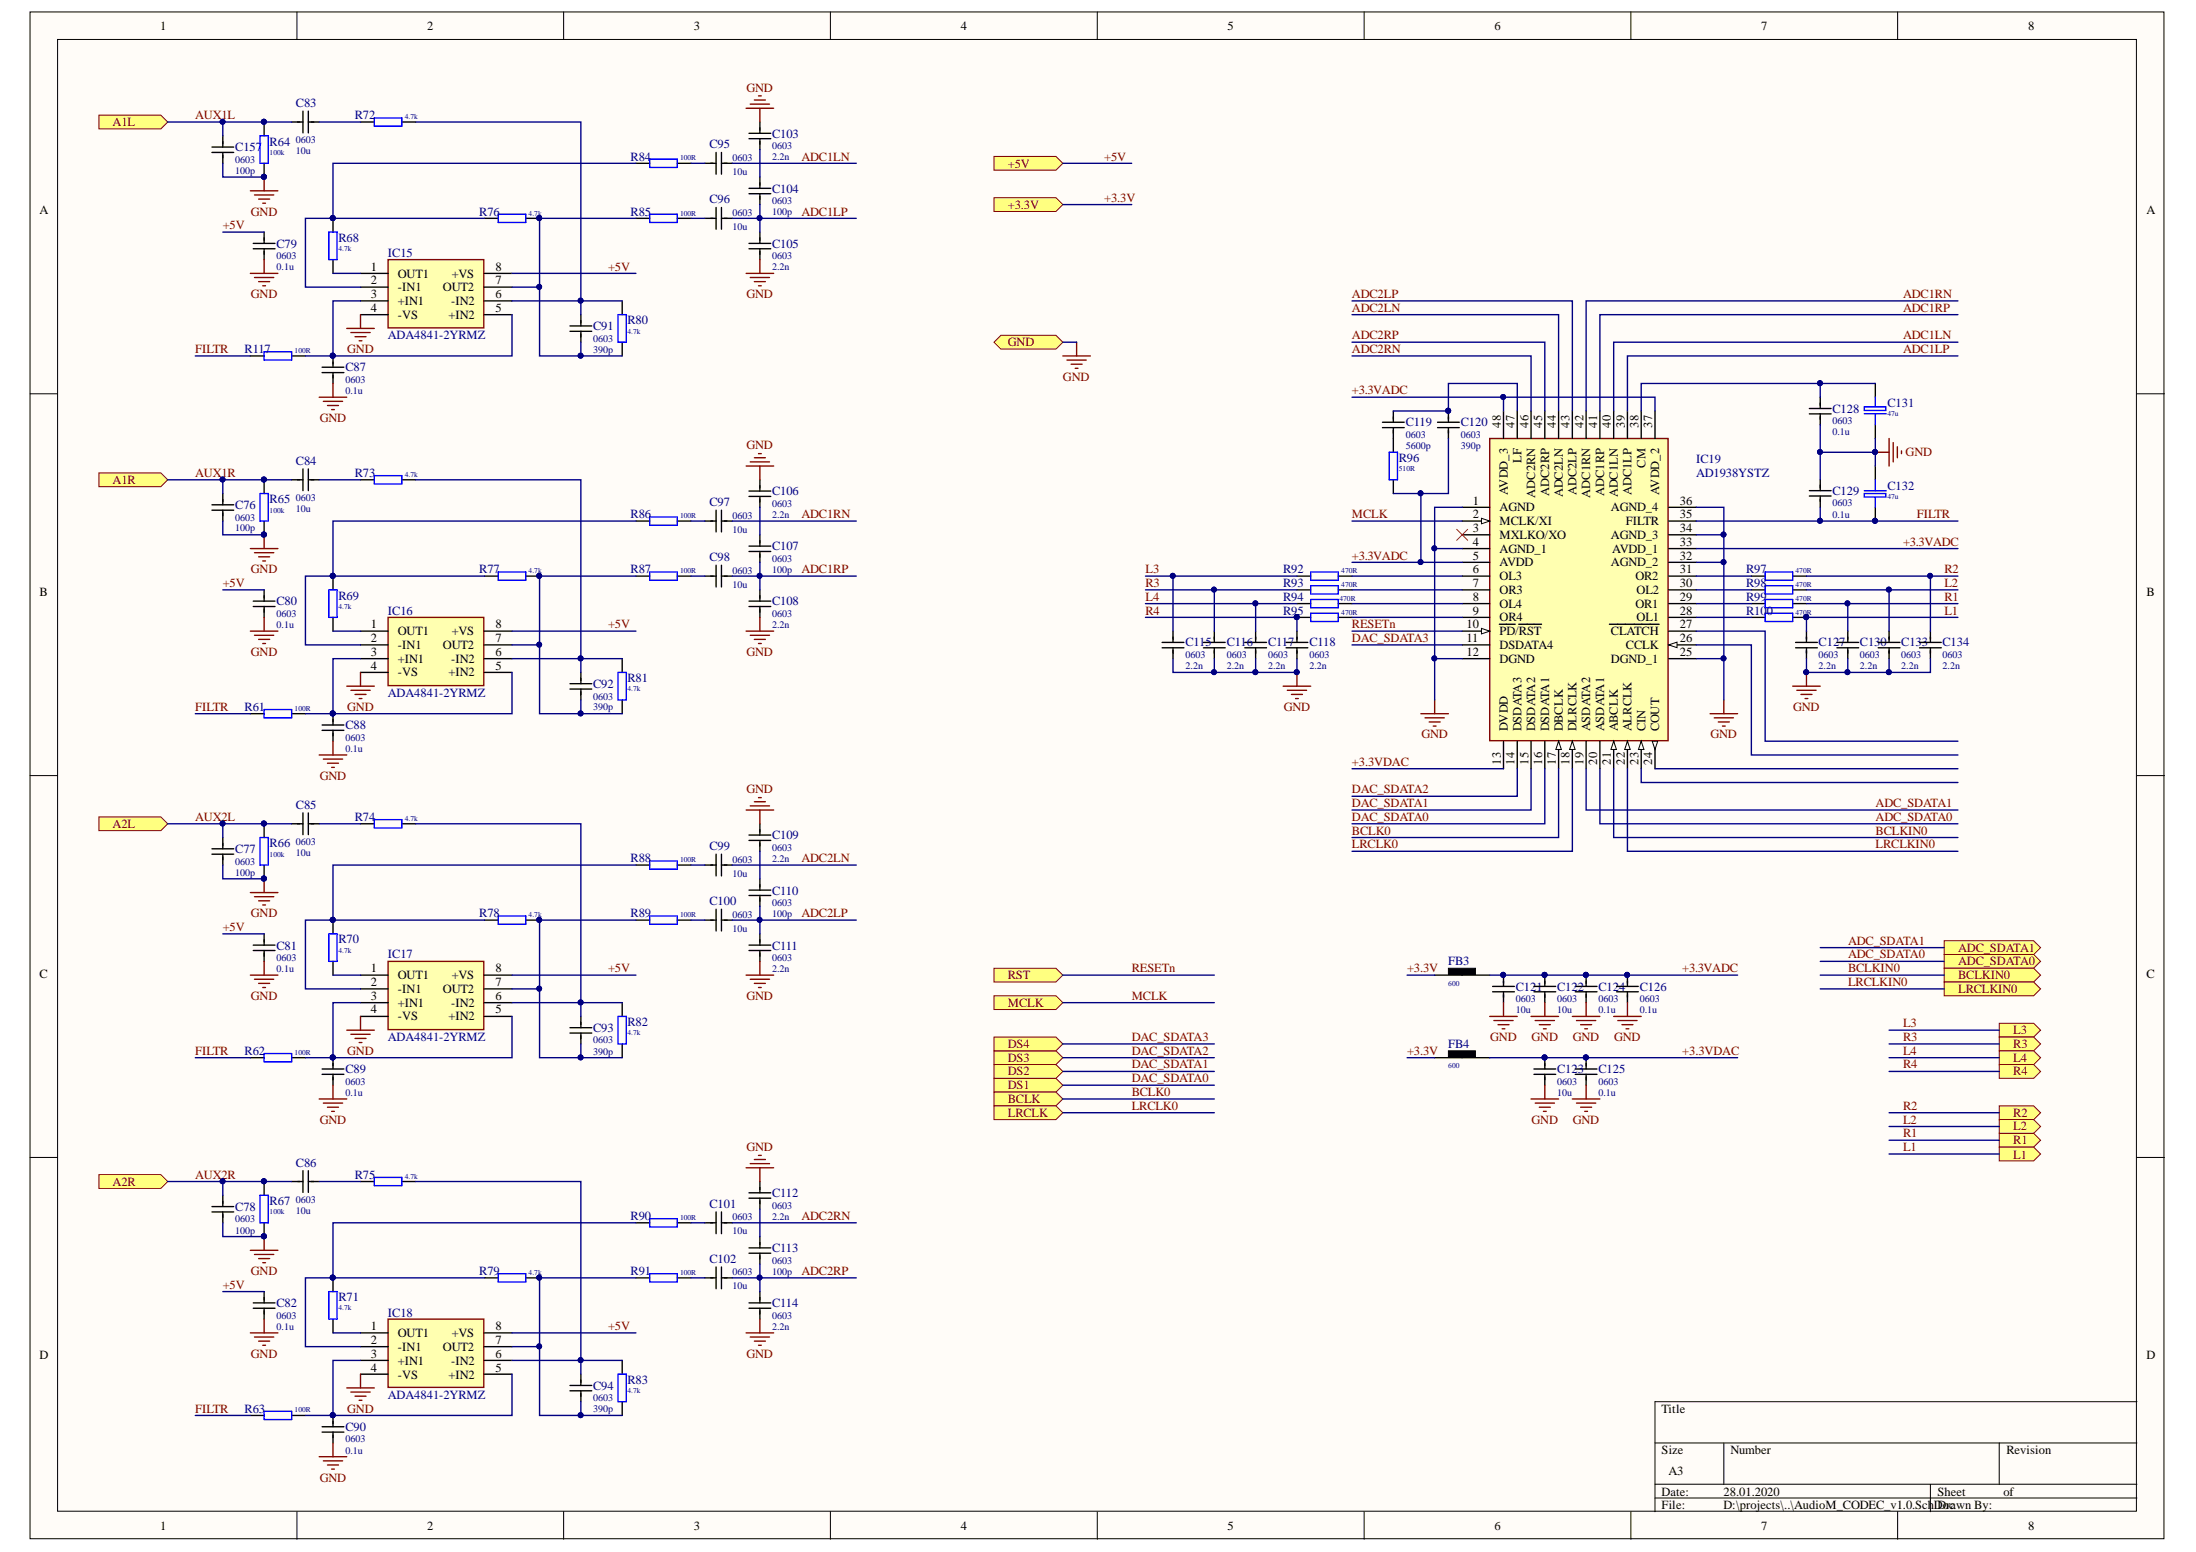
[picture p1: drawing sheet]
<svg xmlns="http://www.w3.org/2000/svg" width="297mm" height="210mm" viewBox="0 0 297 210" stroke-linecap="round" stroke-linejoin="round" font-family="sans-serif">
<defs><g id="words">
<g font-size="1.7">
<text x="21.7" y="4.1">1</text>
<text x="57.8" y="4.1">2</text>
<text x="93.8" y="4.1">3</text>
<text x="130" y="4.1">4</text>
<text x="166" y="4.1">5</text>
<text x="202.2" y="4.1">6</text>
<text x="238.2" y="4.1">7</text>
<text x="274.3" y="4.1">8</text>
<text x="5.3" y="28.9">A</text>
<text x="290.3" y="28.9">A</text>
<text x="50.2" y="36.6">1</text>
<text x="50.2" y="38.5">2</text>
<text x="50.2" y="40.3">3</text>
<text x="53.8" y="37.5">OUT1</text>
<text x="53.8" y="39.4">-IN1</text>
<text x="53.8" y="41.3">+IN1</text>
<text x="59.9" y="39.4">OUT2</text>
<text x="61" y="41.3">-IN2</text>
<text x="61.1" y="37.5">+VS</text>
<text x="67" y="36.6">8</text>
<text x="67" y="38.5">7</text>
<text x="67" y="40.3">6</text>
<text x="50.2" y="42.2">4</text>
<text x="53.8" y="43.1">-VS</text>
<text x="60.7" y="43.1">+IN2</text>
<text x="67" y="42.2">5</text>
<text x="203" y="57.8" transform="rotate(-90 203 57.8)">48</text>
<text x="204.9" y="57.8" transform="rotate(-90 204.9 57.8)">47</text>
<text x="206.7" y="57.8" transform="rotate(-90 206.7 57.8)">46</text>
<text x="208.6" y="57.8" transform="rotate(-90 208.6 57.8)">45</text>
<text x="210.5" y="57.8" transform="rotate(-90 210.5 57.8)">44</text>
<text x="212.3" y="57.8" transform="rotate(-90 212.3 57.8)">43</text>
<text x="214.2" y="57.8" transform="rotate(-90 214.2 57.8)">42</text>
<text x="216" y="57.8" transform="rotate(-90 216 57.8)">41</text>
<text x="217.9" y="57.8" transform="rotate(-90 217.9 57.8)">40</text>
<text x="219.8" y="57.8" transform="rotate(-90 219.8 57.8)">39</text>
<text x="221.6" y="57.8" transform="rotate(-90 221.6 57.8)">38</text>
<text x="223.5" y="57.8" transform="rotate(-90 223.5 57.8)">37</text>
<text x="205.8" y="62.6" transform="rotate(-90 205.8 62.6)">LF</text>
<text x="222.6" y="63.2" transform="rotate(-90 222.6 63.2)">CM</text>
<text x="199.2" y="68.2">1</text>
<text x="199.2" y="70.1">2</text>
<text x="199.2" y="72">3</text>
<text x="202.8" y="69.2">AGND</text>
<text x="202.8" y="71">MCLK/XI</text>
<text x="203.9" y="67" transform="rotate(-90 203.9 67)">AVDD_3</text>
<text x="207.7" y="67.3" transform="rotate(-90 207.7 67.3)">ADC2RN</text>
<text x="209.5" y="67.1" transform="rotate(-90 209.5 67.1)">ADC2RP</text>
<text x="211.4" y="67.2" transform="rotate(-90 211.4 67.2)">ADC2LN</text>
<text x="213.2" y="67" transform="rotate(-90 213.2 67)">ADC2LP</text>
<text x="215.1" y="67.3" transform="rotate(-90 215.1 67.3)">ADC1RN</text>
<text x="217" y="67.1" transform="rotate(-90 217 67.1)">ADC1RP</text>
<text x="217.9" y="69.2">AGND_4</text>
<text x="218.8" y="67.2" transform="rotate(-90 218.8 67.2)">ADC1LN</text>
<text x="219.9" y="71">FILTR</text>
<text x="220.7" y="67" transform="rotate(-90 220.7 67)">ADC1LP</text>
<text x="224.4" y="67" transform="rotate(-90 224.4 67)">AVDD_2</text>
<text x="227.2" y="68.2">36</text>
<text x="227.2" y="70.1">35</text>
<text x="227.2" y="72">34</text>
<text x="199.2" y="73.8">4</text>
<text x="199.2" y="75.7">5</text>
<text x="199.2" y="77.5">6</text>
<text x="202.8" y="72.9">MXLKO/XO</text>
<text x="202.8" y="74.7">AGND_1</text>
<text x="202.8" y="76.6">AVDD</text>
<text x="217.9" y="72.9">AGND_3</text>
<text x="217.9" y="76.6">AGND_2</text>
<text x="218.1" y="74.7">AVDD_1</text>
<text x="227.2" y="73.8">33</text>
<text x="227.2" y="75.7">32</text>
<text x="227.2" y="77.5">31</text>
<text x="5.3" y="80.6">B</text>
<text x="199.2" y="79.4">7</text>
<text x="199.2" y="81.3">8</text>
<text x="199.2" y="83.1">9</text>
<text x="202.8" y="78.5">OL3</text>
<text x="202.8" y="80.3">OR3</text>
<text x="202.8" y="82.2">OL4</text>
<text x="221.2" y="78.5">OR2</text>
<text x="221.2" y="82.2">OR1</text>
<text x="221.4" y="80.3">OL2</text>
<text x="227.2" y="79.4">30</text>
<text x="227.2" y="81.3">29</text>
<text x="227.2" y="83.1">28</text>
<text x="290.3" y="80.6">B</text>
<text x="50.2" y="85">1</text>
<text x="50.2" y="86.8">2</text>
<text x="50.2" y="88.7">3</text>
<text x="53.8" y="85.9">OUT1</text>
<text x="53.8" y="87.8">-IN1</text>
<text x="53.8" y="89.6">+IN1</text>
<text x="59.9" y="87.8">OUT2</text>
<text x="61" y="89.6">-IN2</text>
<text x="61.1" y="85.9">+VS</text>
<text x="67" y="85">8</text>
<text x="67" y="86.8">7</text>
<text x="67" y="88.7">6</text>
<text x="198.4" y="85">10</text>
<text x="198.4" y="86.8">11</text>
<text x="198.4" y="88.7">12</text>
<text x="202.8" y="84">OR4</text>
<text x="202.8" y="85.9">PD/RST</text>
<text x="202.8" y="87.8">DSDATA4</text>
<text x="202.8" y="89.6">DGND</text>
<text x="217.9" y="85.9">CLATCH</text>
<text x="217.9" y="89.6">DGND_1</text>
<text x="219.9" y="87.8">CCLK</text>
<text x="221.4" y="84">OL1</text>
<text x="227.2" y="85">27</text>
<text x="227.2" y="86.8">26</text>
<text x="227.2" y="88.7">25</text>
<text x="50.2" y="90.6">4</text>
<text x="53.8" y="91.5">-VS</text>
<text x="60.7" y="91.5">+IN2</text>
<text x="67" y="90.6">5</text>
<text x="203.9" y="98.9" transform="rotate(-90 203.9 98.9)">DVDD</text>
<text x="205.8" y="98.9" transform="rotate(-90 205.8 98.9)">DSDATA3</text>
<text x="207.7" y="98.9" transform="rotate(-90 207.7 98.9)">DSDATA2</text>
<text x="209.5" y="98.9" transform="rotate(-90 209.5 98.9)">DSDATA1</text>
<text x="211.4" y="98.9" transform="rotate(-90 211.4 98.9)">DBCLK</text>
<text x="213.2" y="98.9" transform="rotate(-90 213.2 98.9)">DLRCLK</text>
<text x="215.1" y="98.9" transform="rotate(-90 215.1 98.9)">ASDATA2</text>
<text x="217" y="98.9" transform="rotate(-90 217 98.9)">ASDATA1</text>
<text x="218.8" y="98.9" transform="rotate(-90 218.8 98.9)">ABCLK</text>
<text x="220.7" y="98.9" transform="rotate(-90 220.7 98.9)">ALRCLK</text>
<text x="222.6" y="98.9" transform="rotate(-90 222.6 98.9)">CIN</text>
<text x="224.4" y="98.9" transform="rotate(-90 224.4 98.9)">COUT</text>
<text x="203" y="103.4" transform="rotate(-90 203 103.4)">13</text>
<text x="204.9" y="103.4" transform="rotate(-90 204.9 103.4)">14</text>
<text x="206.7" y="103.4" transform="rotate(-90 206.7 103.4)">15</text>
<text x="208.6" y="103.4" transform="rotate(-90 208.6 103.4)">16</text>
<text x="210.5" y="103.4" transform="rotate(-90 210.5 103.4)">17</text>
<text x="212.3" y="103.4" transform="rotate(-90 212.3 103.4)">18</text>
<text x="214.2" y="103.4" transform="rotate(-90 214.2 103.4)">19</text>
<text x="216" y="103.4" transform="rotate(-90 216 103.4)">20</text>
<text x="217.9" y="103.4" transform="rotate(-90 217.9 103.4)">21</text>
<text x="219.8" y="103.4" transform="rotate(-90 219.8 103.4)">22</text>
<text x="221.6" y="103.4" transform="rotate(-90 221.6 103.4)">23</text>
<text x="223.5" y="103.4" transform="rotate(-90 223.5 103.4)">24</text>
<text x="50.2" y="131.5">1</text>
<text x="67" y="131.5">8</text>
<text x="5.3" y="132.2">C</text>
<text x="50.2" y="133.3">2</text>
<text x="50.2" y="135.2">3</text>
<text x="50.2" y="137.1">4</text>
<text x="53.8" y="132.4">OUT1</text>
<text x="53.8" y="134.3">-IN1</text>
<text x="53.8" y="136.1">+IN1</text>
<text x="53.8" y="138">-VS</text>
<text x="59.9" y="134.3">OUT2</text>
<text x="60.7" y="138">+IN2</text>
<text x="61" y="136.1">-IN2</text>
<text x="61.1" y="132.4">+VS</text>
<text x="67" y="133.3">7</text>
<text x="67" y="135.2">6</text>
<text x="67" y="137.1">5</text>
<text x="290.3" y="132.2">C</text>
<text x="50.2" y="179.9">1</text>
<text x="67" y="179.9">8</text>
<text x="5.3" y="183.8">D</text>
<text x="50.2" y="181.8">2</text>
<text x="50.2" y="183.7">3</text>
<text x="50.2" y="185.5">4</text>
<text x="53.8" y="180.9">OUT1</text>
<text x="53.8" y="182.7">-IN1</text>
<text x="53.8" y="184.6">+IN1</text>
<text x="59.9" y="182.7">OUT2</text>
<text x="61" y="184.6">-IN2</text>
<text x="61.1" y="180.9">+VS</text>
<text x="67" y="181.8">7</text>
<text x="67" y="183.7">6</text>
<text x="67" y="185.5">5</text>
<text x="290.3" y="183.8">D</text>
<text x="53.8" y="186.5">-VS</text>
<text x="60.7" y="186.5">+IN2</text>
<text x="224.8" y="191.1">Title</text>
<text x="224.8" y="196.7">Size</text>
<text x="234.1" y="196.7">Number</text>
<text x="271.4" y="196.7">Revision</text>
<text x="224.8" y="202.3">Date:</text>
<text x="225.7" y="199.5">A3</text>
<text x="233.1" y="202.3">28.01.2020</text>
<text x="262.1" y="202.3">Sheet</text>
<text x="271" y="202.3">of</text>
<text x="21.7" y="206.9">1</text>
<text x="57.8" y="206.9">2</text>
<text x="93.8" y="206.9">3</text>
<text x="130" y="206.9">4</text>
<text x="166" y="206.9">5</text>
<text x="202.2" y="206.9">6</text>
<text x="224.8" y="204.1">File:</text>
<text x="233.1" y="204.1">D:\projects\..\AudioM_CODEC_v1.0.SchDDoc</text>
<text x="238.2" y="206.9">7</text>
<text x="263.3" y="204.1">rawn By:</text>
<text x="274.3" y="206.9">8</text>
</g>
<g font-size="1.7" fill="#800000">
<text x="15.2" y="17.1">A1L</text>
<text x="26.4" y="16.1">AUX1L</text>
<text x="101" y="12.4">GND</text>
<text x="108.4" y="21.7">ADC1LN</text>
<text x="136.3" y="22.7">+5V</text>
<text x="149.4" y="21.7">+5V</text>
<text x="33.9" y="29.2">GND</text>
<text x="108.4" y="29.2">ADC1LP</text>
<text x="136.3" y="28.2">+3.3V</text>
<text x="149.4" y="27.3">+3.3V</text>
<text x="30.1" y="31">+5V</text>
<text x="33.9" y="40.3">GND</text>
<text x="82.3" y="36.6">+5V</text>
<text x="101" y="40.3">GND</text>
<text x="182.9" y="40.3">ADC2LP</text>
<text x="257.4" y="40.3">ADC1RN</text>
<text x="26.4" y="47.8">FILTR</text>
<text x="47" y="47.8">GND</text>
<text x="136.3" y="46.8">GND</text>
<text x="182.9" y="42.2">ADC2LN</text>
<text x="182.9" y="47.8">ADC2RN</text>
<text x="182.9" y="45.9">ADC2RP</text>
<text x="257.4" y="45.9">ADC1LN</text>
<text x="257.4" y="47.8">ADC1LP</text>
<text x="257.4" y="42.2">ADC1RP</text>
<text x="143.8" y="51.5">GND</text>
<text x="182.9" y="53.4">+3.3VADC</text>
<text x="43.2" y="57.1">GND</text>
<text x="15.2" y="65.4">A1R</text>
<text x="26.4" y="64.5">AUX1R</text>
<text x="101" y="60.8">GND</text>
<text x="257.8" y="61.7">GND</text>
<text x="108.4" y="70.1">ADC1RN</text>
<text x="182.9" y="70.1">MCLK</text>
<text x="259.3" y="70.1">FILTR</text>
<text x="33.9" y="77.5">GND</text>
<text x="108.4" y="77.5">ADC1RP</text>
<text x="154.9" y="77.5">L3</text>
<text x="182.9" y="75.7">+3.3VADC</text>
<text x="257.4" y="73.8">+3.3VADC</text>
<text x="263" y="77.5">R2</text>
<text x="30.1" y="79.4">+5V</text>
<text x="154.9" y="79.4">R3</text>
<text x="154.9" y="83.1">R4</text>
<text x="154.9" y="81.3">L4</text>
<text x="263" y="79.4">L2</text>
<text x="263" y="81.3">R1</text>
<text x="263" y="83.1">L1</text>
<text x="33.9" y="88.7">GND</text>
<text x="82.3" y="85">+5V</text>
<text x="101" y="88.7">GND</text>
<text x="182.9" y="85">RESETn</text>
<text x="182.9" y="86.8">DAC_SDATA3</text>
<text x="26.4" y="96.1">FILTR</text>
<text x="47" y="96.1">GND</text>
<text x="173.6" y="96.1">GND</text>
<text x="192.3" y="99.9">GND</text>
<text x="231.4" y="99.9">GND</text>
<text x="242.5" y="96.1">GND</text>
<text x="43.2" y="105.4">GND</text>
<text x="101" y="107.3">GND</text>
<text x="182.9" y="103.6">+3.3VDAC</text>
<text x="182.9" y="107.3">DAC_SDATA2</text>
<text x="15.2" y="112">A2L</text>
<text x="26.4" y="111">AUX2L</text>
<text x="182.9" y="111">DAC_SDATA0</text>
<text x="182.9" y="109.2">DAC_SDATA1</text>
<text x="182.9" y="112.9">BCLK0</text>
<text x="253.7" y="111">ADC_SDATA0</text>
<text x="253.7" y="109.2">ADC_SDATA1</text>
<text x="253.7" y="112.9">BCLKIN0</text>
<text x="108.4" y="116.6">ADC2LN</text>
<text x="182.9" y="114.7">LRCLK0</text>
<text x="253.7" y="114.7">LRCLKIN0</text>
<text x="30.1" y="125.9">+5V</text>
<text x="33.9" y="124">GND</text>
<text x="108.4" y="124">ADC2LP</text>
<text x="82.3" y="131.5">+5V</text>
<text x="153.1" y="131.5">RESETn</text>
<text x="190.3" y="131.5">+3.3V</text>
<text x="227.6" y="131.5">+3.3VADC</text>
<text x="250" y="129.6">ADC_SDATA0</text>
<text x="250" y="127.8">ADC_SDATA1</text>
<text x="250" y="131.5">BCLKIN0</text>
<text x="264.9" y="128.7">ADC_SDATA1</text>
<text x="264.9" y="130.6">ADC_SDATA0</text>
<text x="33.9" y="135.2">GND</text>
<text x="101" y="135.2">GND</text>
<text x="136.3" y="132.4">RST</text>
<text x="136.3" y="136.1">MCLK</text>
<text x="153.1" y="135.2">MCLK</text>
<text x="250" y="133.3">LRCLKIN0</text>
<text x="264.9" y="132.4">BCLKIN0</text>
<text x="264.9" y="134.3">LRCLKIN0</text>
<text x="26.4" y="142.6">FILTR</text>
<text x="47" y="142.6">GND</text>
<text x="136.3" y="143.6">DS3</text>
<text x="136.3" y="141.7">DS4</text>
<text x="153.1" y="142.6">DAC_SDATA2</text>
<text x="153.1" y="140.8">DAC_SDATA3</text>
<text x="190.3" y="142.6">+3.3V</text>
<text x="201.6" y="140.8">GND</text>
<text x="207.2" y="140.8">GND</text>
<text x="212.7" y="140.8">GND</text>
<text x="218.3" y="140.8">GND</text>
<text x="227.6" y="142.6">+3.3VDAC</text>
<text x="257.4" y="140.8">R3</text>
<text x="257.4" y="138.9">L3</text>
<text x="257.4" y="142.6">L4</text>
<text x="272.3" y="139.9">L3</text>
<text x="272.3" y="141.7">R3</text>
<text x="272.3" y="143.6">L4</text>
<text x="136.3" y="147.3">DS1</text>
<text x="136.3" y="145.4">DS2</text>
<text x="136.3" y="149.2">BCLK</text>
<text x="153.1" y="146.4">DAC_SDATA0</text>
<text x="153.1" y="144.5">DAC_SDATA1</text>
<text x="153.1" y="148.2">BCLK0</text>
<text x="257.4" y="144.5">R4</text>
<text x="272.3" y="145.4">R4</text>
<text x="43.2" y="151.9">GND</text>
<text x="101" y="155.7">GND</text>
<text x="136.3" y="151">LRCLK</text>
<text x="153.1" y="150.1">LRCLK0</text>
<text x="207.2" y="151.9">GND</text>
<text x="212.7" y="151.9">GND</text>
<text x="257.4" y="150.1">R2</text>
<text x="257.4" y="151.9">L2</text>
<text x="257.4" y="153.8">R1</text>
<text x="257.4" y="155.7">L1</text>
<text x="272.3" y="151">R2</text>
<text x="272.3" y="152.9">L2</text>
<text x="272.3" y="154.7">R1</text>
<text x="15.2" y="160.4">A2R</text>
<text x="26.4" y="159.5">AUX2R</text>
<text x="272.3" y="156.7">L1</text>
<text x="108.4" y="165.1">ADC2RN</text>
<text x="33.9" y="172.5">GND</text>
<text x="108.4" y="172.5">ADC2RP</text>
<text x="30.1" y="174.4">+5V</text>
<text x="82.3" y="179.9">+5V</text>
<text x="33.9" y="183.7">GND</text>
<text x="101" y="183.7">GND</text>
<text x="26.4" y="191.1">FILTR</text>
<text x="47" y="191.1">GND</text>
<text x="43.2" y="200.4">GND</text>
</g>
<g font-size="1.7" fill="#000080">
<text x="40" y="14.5">C83</text>
<text x="48" y="16.1">R72</text>
<text x="31.8" y="20.5">C157</text>
<text x="36.5" y="19.7">R64</text>
<text x="85.3" y="21.7">R84</text>
<text x="96" y="20">C95</text>
<text x="104.4" y="18.6">C103</text>
<text x="64.8" y="29.2">R76</text>
<text x="85.3" y="29.2">R85</text>
<text x="96" y="27.5">C96</text>
<text x="104.4" y="26">C104</text>
<text x="37.4" y="33.5">C79</text>
<text x="45.8" y="32.7">R68</text>
<text x="52.5" y="34.7">IC15</text>
<text x="104.4" y="33.5">C105</text>
<text x="33.1" y="47.8">R117</text>
<text x="52.5" y="45.9">ADA4841-2YRMZ</text>
<text x="80.2" y="44.6">C91</text>
<text x="84.9" y="43.9">R80</text>
<text x="46.7" y="50.2">C87</text>
<text x="190.1" y="57.7">C119</text>
<text x="197.6" y="57.7">C120</text>
<text x="247.9" y="55.8">C128</text>
<text x="255.3" y="55">C131</text>
<text x="40" y="62.9">C84</text>
<text x="48" y="64.5">R73</text>
<text x="189.2" y="62.5">R96</text>
<text x="229.4" y="62.7">IC19</text>
<text x="229.4" y="64.5">AD1938YSTZ</text>
<text x="31.8" y="68.8">C76</text>
<text x="36.5" y="68.1">R65</text>
<text x="85.3" y="70.1">R86</text>
<text x="96" y="68.5">C97</text>
<text x="104.4" y="67">C106</text>
<text x="247.9" y="67">C129</text>
<text x="255.3" y="66.2">C132</text>
<text x="64.8" y="77.5">R77</text>
<text x="85.3" y="77.5">R87</text>
<text x="96" y="75.9">C98</text>
<text x="104.4" y="74.4">C107</text>
<text x="173.6" y="77.5">R92</text>
<text x="236.2" y="77.5">R97</text>
<text x="37.4" y="81.8">C80</text>
<text x="45.8" y="81.1">R69</text>
<text x="52.5" y="83.1">IC16</text>
<text x="104.4" y="81.8">C108</text>
<text x="173.6" y="79.4">R93</text>
<text x="173.6" y="81.3">R94</text>
<text x="173.6" y="83.1">R95</text>
<text x="236.2" y="79.4">R98</text>
<text x="236.2" y="81.3">R99</text>
<text x="236.2" y="83.1">R100</text>
<text x="160.4" y="87.4">C115</text>
<text x="165.9" y="87.4">C116</text>
<text x="171.5" y="87.4">C117</text>
<text x="177.1" y="87.4">C118</text>
<text x="246" y="87.4">C127</text>
<text x="251.6" y="87.4">C130</text>
<text x="257.2" y="87.4">C133</text>
<text x="262.8" y="87.4">C134</text>
<text x="52.5" y="94.3">ADA4841-2YRMZ</text>
<text x="80.2" y="93">C92</text>
<text x="84.9" y="92.2">R81</text>
<text x="33.1" y="96.1">R61</text>
<text x="46.7" y="98.6">C88</text>
<text x="40" y="109.4">C85</text>
<text x="48" y="111">R74</text>
<text x="104.4" y="113.5">C109</text>
<text x="31.8" y="115.3">C77</text>
<text x="36.5" y="114.6">R66</text>
<text x="85.3" y="116.6">R88</text>
<text x="96" y="115">C99</text>
<text x="64.8" y="124">R78</text>
<text x="85.3" y="124">R89</text>
<text x="96" y="122.4">C100</text>
<text x="104.4" y="121">C110</text>
<text x="37.4" y="128.4">C81</text>
<text x="45.8" y="127.6">R70</text>
<text x="52.5" y="129.6">IC17</text>
<text x="104.4" y="128.4">C111</text>
<text x="195.9" y="130.6">FB3</text>
<text x="205" y="134">C121</text>
<text x="210.6" y="134">C122</text>
<text x="216.2" y="134">C124</text>
<text x="221.8" y="134">C126</text>
<text x="33.1" y="142.6">R62</text>
<text x="52.5" y="140.8">ADA4841-2YRMZ</text>
<text x="80.2" y="139.6">C93</text>
<text x="84.9" y="138.8">R82</text>
<text x="195.9" y="141.7">FB4</text>
<text x="46.7" y="145.2">C89</text>
<text x="210.6" y="145.2">C123</text>
<text x="216.2" y="145.2">C125</text>
<text x="40" y="157.8">C86</text>
<text x="48" y="159.5">R75</text>
<text x="104.4" y="161.9">C112</text>
<text x="31.8" y="163.8">C78</text>
<text x="36.5" y="162.9">R67</text>
<text x="85.3" y="165.1">R90</text>
<text x="96" y="163.4">C101</text>
<text x="64.8" y="172.5">R79</text>
<text x="85.3" y="172.5">R91</text>
<text x="96" y="170.8">C102</text>
<text x="104.4" y="169.4">C113</text>
<text x="37.4" y="176.8">C82</text>
<text x="45.8" y="176">R71</text>
<text x="52.5" y="178.1">IC18</text>
<text x="104.4" y="176.8">C114</text>
<text x="33.1" y="191.1">R63</text>
<text x="52.5" y="189.2">ADA4841-2YRMZ</text>
<text x="80.2" y="188">C94</text>
<text x="84.9" y="187.1">R83</text>
<text x="46.7" y="193.6">C90</text>
</g>
<g font-size="1.4" fill="#000080">
<text x="31.8" y="23.5">100p</text>
<text x="31.8" y="22.1">0603</text>
<text x="40" y="20.9">10u</text>
<text x="40" y="19.4">0603</text>
<text x="99.1" y="23.7">10u</text>
<text x="99.1" y="21.8">0603</text>
<text x="104.4" y="21.6">2.2n</text>
<text x="104.4" y="20.2">0603</text>
<text x="99.1" y="29.3">0603</text>
<text x="104.4" y="29.1">100p</text>
<text x="104.4" y="27.6">0603</text>
<text x="37.4" y="35.1">0603</text>
<text x="99.1" y="31.1">10u</text>
<text x="104.4" y="35.1">0603</text>
<text x="37.4" y="36.5">0.1u</text>
<text x="104.4" y="36.5">2.2n</text>
<text x="80.2" y="47.7">390p</text>
<text x="80.2" y="46.2">0603</text>
<text x="46.7" y="53.3">0.1u</text>
<text x="46.7" y="51.8">0603</text>
<text x="190.1" y="59.3">0603</text>
<text x="197.6" y="59.3">0603</text>
<text x="247.9" y="58.8">0.1u</text>
<text x="247.9" y="57.4">0603</text>
<text x="190.1" y="60.7">5600p</text>
<text x="197.6" y="60.7">390p</text>
<text x="31.8" y="71.9">100p</text>
<text x="31.8" y="70.4">0603</text>
<text x="40" y="69.2">10u</text>
<text x="40" y="67.7">0603</text>
<text x="99.1" y="70.2">0603</text>
<text x="104.4" y="70">2.2n</text>
<text x="104.4" y="68.6">0603</text>
<text x="247.9" y="70">0.1u</text>
<text x="247.9" y="68.5">0603</text>
<text x="99.1" y="77.6">0603</text>
<text x="99.1" y="72">10u</text>
<text x="104.4" y="77.5">100p</text>
<text x="104.4" y="76">0603</text>
<text x="37.4" y="83.5">0603</text>
<text x="99.1" y="79.5">10u</text>
<text x="104.4" y="83.5">0603</text>
<text x="37.4" y="84.9">0.1u</text>
<text x="104.4" y="84.9">2.2n</text>
<text x="160.4" y="89">0603</text>
<text x="165.9" y="89">0603</text>
<text x="171.5" y="89">0603</text>
<text x="177.1" y="89">0603</text>
<text x="246" y="89">0603</text>
<text x="251.6" y="89">0603</text>
<text x="257.2" y="89">0603</text>
<text x="262.8" y="89">0603</text>
<text x="80.2" y="94.6">0603</text>
<text x="160.4" y="90.5">2.2n</text>
<text x="165.9" y="90.5">2.2n</text>
<text x="171.5" y="90.5">2.2n</text>
<text x="177.1" y="90.5">2.2n</text>
<text x="246" y="90.5">2.2n</text>
<text x="251.6" y="90.5">2.2n</text>
<text x="257.2" y="90.5">2.2n</text>
<text x="262.8" y="90.5">2.2n</text>
<text x="46.7" y="101.7">0.1u</text>
<text x="46.7" y="100.2">0603</text>
<text x="80.2" y="96.1">390p</text>
<text x="31.8" y="118.5">100p</text>
<text x="31.8" y="116.9">0603</text>
<text x="40" y="115.8">10u</text>
<text x="40" y="114.2">0603</text>
<text x="99.1" y="118.5">10u</text>
<text x="99.1" y="116.7">0603</text>
<text x="104.4" y="116.6">2.2n</text>
<text x="104.4" y="115.1">0603</text>
<text x="99.1" y="126">10u</text>
<text x="99.1" y="124.1">0603</text>
<text x="104.4" y="124">100p</text>
<text x="104.4" y="122.5">0603</text>
<text x="37.4" y="131.5">0.1u</text>
<text x="37.4" y="130">0603</text>
<text x="104.4" y="131.5">2.2n</text>
<text x="104.4" y="130">0603</text>
<text x="205" y="137.1">10u</text>
<text x="205" y="135.5">0603</text>
<text x="210.6" y="137.1">10u</text>
<text x="210.6" y="135.5">0603</text>
<text x="216.2" y="137.1">0.1u</text>
<text x="216.2" y="135.5">0603</text>
<text x="221.8" y="137.1">0.1u</text>
<text x="221.8" y="135.5">0603</text>
<text x="80.2" y="142.6">390p</text>
<text x="80.2" y="141.1">0603</text>
<text x="46.7" y="148.2">0.1u</text>
<text x="46.7" y="146.7">0603</text>
<text x="210.6" y="148.2">10u</text>
<text x="210.6" y="146.7">0603</text>
<text x="216.2" y="148.2">0.1u</text>
<text x="216.2" y="146.7">0603</text>
<text x="31.8" y="166.8">100p</text>
<text x="31.8" y="165.3">0603</text>
<text x="40" y="164.1">10u</text>
<text x="40" y="162.7">0603</text>
<text x="99.1" y="166.9">10u</text>
<text x="99.1" y="165.1">0603</text>
<text x="104.4" y="165">2.2n</text>
<text x="104.4" y="163.5">0603</text>
<text x="99.1" y="172.5">0603</text>
<text x="104.4" y="172.4">100p</text>
<text x="104.4" y="170.9">0603</text>
<text x="37.4" y="179.9">0.1u</text>
<text x="37.4" y="178.3">0603</text>
<text x="99.1" y="174.4">10u</text>
<text x="104.4" y="179.9">2.2n</text>
<text x="104.4" y="178.3">0603</text>
<text x="80.2" y="191">390p</text>
<text x="80.2" y="189.5">0603</text>
<text x="46.7" y="196.6">0.1u</text>
<text x="46.7" y="195.1">0603</text>
</g>
<g font-size="1" fill="#000080">
<text x="54.8" y="16.1">4.7k</text>
<text x="36.5" y="21">100k</text>
<text x="92" y="21.6">100R</text>
<text x="71.5" y="29.2">4.7k</text>
<text x="92" y="29.2">100R</text>
<text x="45.8" y="34">4.7k</text>
<text x="39.9" y="47.8">100R</text>
<text x="84.9" y="45.1">4.7k</text>
<text x="255.3" y="56.3">47u</text>
<text x="54.8" y="64.5">4.7k</text>
<text x="189.2" y="63.8">510R</text>
<text x="36.5" y="69.3">100k</text>
<text x="92" y="70.1">100R</text>
<text x="255.3" y="67.5">47u</text>
<text x="71.5" y="77.5">4.7k</text>
<text x="92" y="77.5">100R</text>
<text x="181.4" y="77.5">470R</text>
<text x="242.9" y="77.5">470R</text>
<text x="45.8" y="82.4">4.7k</text>
<text x="181.2" y="81.3">470R</text>
<text x="181.4" y="79.4">470R</text>
<text x="181.4" y="83.1">470R</text>
<text x="242.9" y="79.4">470R</text>
<text x="242.9" y="81.3">470R</text>
<text x="242.9" y="83.1">470R</text>
<text x="84.9" y="93.5">4.7k</text>
<text x="39.9" y="96.1">100R</text>
<text x="54.8" y="111">4.7k</text>
<text x="36.5" y="115.8">100k</text>
<text x="92" y="116.6">100R</text>
<text x="71.5" y="124">4.7k</text>
<text x="92" y="124">100R</text>
<text x="45.8" y="128.9">4.7k</text>
<text x="195.9" y="133.3">600</text>
<text x="39.9" y="142.6">100R</text>
<text x="84.9" y="140">4.7k</text>
<text x="195.9" y="144.5">600</text>
<text x="54.8" y="159.4">4.7k</text>
<text x="36.5" y="164.2">100k</text>
<text x="92" y="165">100R</text>
<text x="71.5" y="172.4">4.7k</text>
<text x="92" y="172.4">100R</text>
<text x="45.8" y="177.2">4.7k</text>
<text x="39.9" y="191">100R</text>
<text x="84.9" y="188.4">4.7k</text>
</g>
</g></defs>
<g fill="#fffcf8" stroke="#000" stroke-width=".14">
<path d="M4.1 1.6h288.6v206.5h-288.6z"/>
<path d="M7.8 5.3h281.2v199.1h-281.2z"/>
</g>
<g fill="none" stroke="#000" stroke-width=".14">
<path d="M40.2 1.6v3.7M76.2 1.6v3.7M112.3 1.6v3.7M148.4 1.6v3.7M184.5 1.6v3.7M220.6 1.6v3.7M256.7 1.6v3.7M4.1 53.3h3.7M289.1 53.3h3.7M4.1 104.9h3.7M289.1 104.9h3.7M4.1 156.5h3.7"/>
<path d="M289.1 156.5h3.7M223.9 195.2h65.2M233.2 195.2v5.5M270.4 195.2v5.5M289.1 189.6h-65.2v14.9M40.2 204.5v3.7M76.2 204.5v3.7M112.3 204.5v3.7M148.4 204.5v3.7M184.5 204.5v3.7M220.6 204.5v3.7M223.9 200.7h65.2"/>
<path d="M223.9 202.6h65.2M256.7 204.5v3.7M261.1 200.7v3.8"/>
</g>
<path d="M201.5 59.3h24.1v40.9h-24.1z" fill="#ffffb0" stroke="#800000" stroke-width=".19"/>
<path d="M197.8 68.6h3.7M197.8 70.5h3.7" fill="none" stroke="#000" stroke-width=".19"/>
<path d="M200.4 70.1l1.1 .4-1.1 .3z" fill="#fffcf8"/>
<path d="M200.4 70.1l1.1 .4-1.1 .3z" fill="none" stroke="#000" stroke-width=".14"/>
<path d="M197.8 72.3h3.7M197.8 74.2h3.7M197.8 76.1h3.7M197.8 77.9h3.7M197.8 79.8h3.7M197.8 81.6h3.7M197.8 83.5h3.7M197.8 85.4h3.7" fill="none" stroke="#000" stroke-width=".19"/>
<path d="M200.4 85l1.1 .4-1.1 .3z" fill="#fffcf8"/>
<path d="M200.4 85l1.1 .4-1.1 .3z" fill="none" stroke="#000" stroke-width=".14"/>
<path d="M197.8 87.2h3.7M197.8 89.1h3.7M202.8 84.4h2.2M205.4 84.4h3.1M203.4 100.2v3.8M205.2 100.2v3.8M207.1 100.2v3.8M209 100.2v3.8M210.8 100.2v3.8" fill="none" stroke="#000" stroke-width=".19"/>
<path d="M210.8 100.2l.4 1.2h-.8z" fill="#fffcf8"/>
<path d="M210.8 100.2l.4 1.2h-.8z" fill="none" stroke="#000" stroke-width=".14"/>
<path d="M212.7 100.2v3.8" fill="none" stroke="#000" stroke-width=".19"/>
<path d="M212.7 100.2l.4 1.2h-.8z" fill="#fffcf8"/>
<path d="M212.7 100.2l.4 1.2h-.8z" fill="none" stroke="#000" stroke-width=".14"/>
<path d="M214.5 100.2v3.8M216.4 100.2v3.8M218.3 100.2v3.8" fill="none" stroke="#000" stroke-width=".19"/>
<path d="M218.3 100.2l.3 1.2h-.7z" fill="#fffcf8"/>
<path d="M218.3 100.2l.3 1.2h-.7z" fill="none" stroke="#000" stroke-width=".14"/>
<path d="M220.1 100.2v3.8" fill="none" stroke="#000" stroke-width=".19"/>
<path d="M220.1 100.2l.4 1.2h-.7z" fill="#fffcf8"/>
<path d="M220.1 100.2l.4 1.2h-.7z" fill="none" stroke="#000" stroke-width=".14"/>
<path d="M222 100.2v3.8" fill="none" stroke="#000" stroke-width=".19"/>
<path d="M222 100.2l.4 1.2h-.8z" fill="#fffcf8"/>
<path d="M222 100.2l.4 1.2h-.8z" fill="none" stroke="#000" stroke-width=".14"/>
<path d="M223.9 100.2v3.8" fill="none" stroke="#000" stroke-width=".19"/>
<path d="M223.5 100.2h.7l-.3 1.2z" fill="#fffcf8"/>
<path d="M223.5 100.2h.7l-.3 1.2z" fill="none" stroke="#000" stroke-width=".14"/>
<path d="M225.7 68.6h3.7M225.7 70.5h3.7M225.7 72.3h3.7M225.7 74.2h3.7M225.7 76.1h3.7M225.7 77.9h3.7M225.7 79.8h3.7M217.7 84.4h6.7M225.7 81.6h3.7M225.7 83.5h3.7M225.7 85.4h3.7M225.7 87.2h3.7" fill="none" stroke="#000" stroke-width=".19"/>
<path d="M225.7 87.2l1.1-.4v.8z" fill="#fffcf8"/>
<path d="M225.7 87.2l1.1-.4v.8z" fill="none" stroke="#000" stroke-width=".14"/>
<g fill="none" stroke="#000" stroke-width=".19">
<path d="M187 57.1h2.9M187 57.8h2.9M188.5 55.6v1.5M188.5 57.8v3.4M194.4 57.1h3M194.4 57.8h3M195.9 55.6v1.5M195.9 57.8v1.5M203.4 55.6v3.7M205.2 55.6v3.7M207.1 55.6v3.7M209 55.6v3.7"/>
<path d="M210.8 55.6v3.7M212.7 55.6v3.7M214.5 55.6v3.7M216.4 55.6v3.7M218.3 55.6v3.7M220.1 55.6v3.7M222 55.6v3.7M223.9 55.6v3.7M244.7 55.2h3M244.7 56h3M246.2 53.7v1.5M246.2 56v1.4"/>
<path d="M253.7 51.9v1.8M253.7 57.4v1.9M175.4 77.9h1.9M175.4 79.8h1.9M181 77.9h1.9M181 79.8h1.9M188.5 64.9v1.8M236.9 77.9h1.9M236.9 79.8h1.9M242.5 77.9h1.8M242.5 79.8h1.8M244.7 67.1h3"/>
<path d="M244.7 66.4h3M246.2 64.9v1.5M246.2 67.1v1.5M253.7 63v1.9M253.7 68.6v1.9M157.2 86.9h2.9M157.2 87.6h2.9M158.7 85.4v1.5M158.7 87.6v1.5M162.8 86.9h2.9M162.8 87.6h2.9M164.3 85.4v1.5"/>
<path d="M164.3 87.6v1.5M168.4 86.9h2.9M168.4 87.6h2.9M169.8 85.4v1.5M169.8 87.6v1.5M174 86.9h2.9M174 87.6h2.9M175.4 81.6h1.9M175.4 83.5h1.9M175.4 85.4v1.5M175.4 87.6v1.5M181 81.6h1.9"/>
<path d="M181 83.5h1.9M225.7 89.1h3.7M236.9 81.6h1.9M236.9 83.5h1.9M242.5 81.6h1.8M242.5 83.5h1.8M242.9 86.9h2.9M242.9 87.6h2.9M244.3 85.4v1.5M244.3 87.6v1.5M248.5 86.9h2.9M248.5 87.6h2.9"/>
<path d="M249.9 85.4v1.5M249.9 87.6v1.5M254.1 86.9h2.9M254.1 87.6h2.9M255.5 85.4v1.5M255.5 87.6v1.5M259.6 86.9h3M259.6 87.6h3M261.1 85.4v1.5M261.1 87.6v1.5M194.1 131.9h7.4M201.9 133.4h2.9"/>
<path d="M201.9 134.1h2.9M203.4 131.9v1.5M203.4 134.1v1.5M207.5 133.4h2.9M207.5 134.1h2.9M209 131.9v1.5M209 134.1v1.5M213.1 133.4h2.9M213.1 134.1h2.9M214.5 131.9v1.5M214.5 134.1v1.5M218.7 133.4h2.9"/>
<path d="M218.7 134.1h2.9M220.1 131.9v1.5M220.1 134.1v1.5M194.1 143h7.4M207.5 144.6h2.9M207.5 145.3h2.9M209 143v1.6M209 145.3v1.5M213.1 144.6h2.9M213.1 145.3h2.9M214.5 143v1.6M214.5 145.3v1.5"/>
</g>
<g fill="none" stroke="#800000" stroke-width=".19">
<path d="M255.5 59.3v3.7M256.1 59.9v2.6M253.7 61.2h1.8M256.6 60.4v1.5M257.2 61v.4M173.6 92.8h3.7M174.1 93.4h2.6M174.7 93.9h1.5M175.2 94.5h.4M175.4 90.9v1.9M192.2 96.5h3.7M192.8 97.1h2.6"/>
<path d="M193.3 97.6h1.5M193.9 98.2h.3M194.1 94.7v1.8M231.3 96.5h3.7M231.9 97.1h2.6M232.4 97.6h1.5M233 98.2h.4M233.2 94.7v1.8M242.5 92.8h3.7M243 93.4h2.7M243.6 93.9h1.5M244.2 94.5h.3"/>
<path d="M244.3 90.9v1.9M201.5 137.5h3.7M202.1 138h2.6M202.6 138.6h1.5M203.2 139.1h.4M203.4 135.6v1.9M207.1 137.5h3.7M207.7 138h2.6M208.2 138.6h1.5M208.8 139.1h.3M209 135.6v1.9M212.7 137.5h3.7"/>
<path d="M213.2 138h2.6M213.8 138.6h1.5M214.4 139.1h.3M214.5 135.6v1.9M218.3 137.5h3.7M218.8 138h2.6M219.4 138.6h1.5M219.9 139.1h.4M220.1 135.6v1.9M207.1 148.6h3.7M207.7 149.2h2.6M208.2 149.7h1.5"/>
<path d="M208.8 150.3h.3M209 146.8v1.8M212.7 148.6h3.7M213.2 149.2h2.6M213.8 149.7h1.5M214.4 150.3h.3M214.5 146.8v1.8"/>
</g>
<path d="M197 71.6l1.5 1.5M198.5 71.6l-1.5 1.5" fill="none" stroke="#f00" stroke-width=".14"/>
<g fill="none" stroke="#00f" stroke-width=".19">
<path d="M252.2 55h2.9v.5h-2.9zM252.2 56h3M253.7 53.7v1.3M253.7 56v1.4M177.3 77.4h3.7v1.1h-3.7zM177.3 79.2h3.7v1.1h-3.7zM187.9 61.2h1.1v3.7h-1.1zM238.8 77.4h3.7v1.1h-3.7zM238.8 79.2h3.7v1.1h-3.7zM252.2 66.7h2.9v.5h-2.9zM252.2 66.4h3M253.7 64.9v1.5"/>
<path d="M253.7 67.3v1.3M177.3 81.1h3.7v1.1h-3.7zM177.3 82.9h3.7v1.2h-3.7zM238.8 81.1h3.7v1.1h-3.7zM238.8 82.9h3.7v1.2h-3.7z"/>
</g>
<g fill="#000080" stroke="#000080" stroke-width=".14">
<circle cx="244.3" cy="83.5" r=".34"/>
<circle cx="244.3" cy="90.9" r=".34"/>
<circle cx="175.4" cy="83.5" r=".34"/>
<circle cx="175.4" cy="90.9" r=".34"/>
<circle cx="203.3" cy="131.8" r=".33"/>
<circle cx="214.5" cy="131.8" r=".34"/>
<circle cx="208.9" cy="131.8" r=".34"/>
<circle cx="220.1" cy="131.8" r=".33"/>
<circle cx="214.5" cy="143" r=".34"/>
<circle cx="208.9" cy="143" r=".34"/>
<circle cx="253.6" cy="61.1" r=".33"/>
<circle cx="253.6" cy="70.4" r=".33"/>
<circle cx="195.9" cy="55.5" r=".34"/>
</g>
<path d="M195.9 131h3.7v.8h-3.7zM195.9 142.1h3.7v.9h-3.7z" fill="#000" stroke="#000" stroke-width=".14"/>
<path d="M52.5 35.1h12.9v9.2h-12.9z" fill="#ffffb0" stroke="#800000" stroke-width=".19"/>
<g fill="none" stroke="#000" stroke-width=".19">
<path d="M28.7 19.9h2.9M30.1 18.4v1.5M35.7 16.5v1.9M39.5 16.5h1.5M41 15v3M41.7 16.5h1.5M41.7 15v3M48.8 16.5h1.8M54.4 16.5h1.8M101.3 18h3M101.3 18.8h3M102.8 16.5v1.5"/>
<path d="M102.8 18.8v1.4M28.7 20.6h2.9M30.1 20.6v1.5M34.3 32.9h2.9M34.3 33.6h2.9M35.7 22.1v1.8M35.7 31.4v1.5M35.7 33.6v1.5M45 29.5v1.9M45 35.1v1.9M48.8 37h3.7M48.8 38.8h3.7"/>
<path d="M65.5 37h3.8M65.5 38.8h3.8M65.5 29.5h1.9M71.1 29.5h1.9M86 29.5h1.9M86 22.1h1.9M91.6 29.5h1.9M91.6 22.1h1.9M95.3 29.5h1.6M95.3 22.1h1.6M96.9 20.6v3M96.9 28.1v2.9"/>
<path d="M97.6 29.5h1.5M97.6 22.1h1.5M97.6 20.6v3M97.6 28.1v2.9M101.3 32.9h3M101.3 33.6h3M101.3 25.5h3M101.3 26.2h3M102.8 23.9v1.6M102.8 26.2v1.5M102.8 31.4v1.5M102.8 33.6v1.5"/>
<path d="M33.9 48.1h1.8M39.5 48.1h1.8M43.6 49.7h2.9M43.6 50.4h2.9M45 48.1v1.6M45 50.4v1.5M48.8 40.7h3.7M48.8 42.6h3.7M65.5 40.7h3.8M65.5 42.6h3.8M77.1 44.1h2.9M77.1 44.8h2.9"/>
<path d="M78.6 42.6v1.5M78.6 44.8v1.5M84.2 40.7v1.9M84.2 46.3v1.8"/>
</g>
<g fill="none" stroke="#800000" stroke-width=".19">
<path d="M100.9 14.6h3.7M101.5 14.1h2.6M102 13.5h1.5M102.6 13h.4M102.8 14.6v1.9M33.9 37h3.7M33.9 25.8h3.7M34.4 37.5h2.6M34.4 26.4h2.6M35 38.1h1.5M35 26.9h1.5M35.5 38.6h.4"/>
<path d="M35.5 27.5h.4M35.7 23.9v1.9M35.7 35.1v1.9M100.9 37h3.7M101.5 37.5h2.6M102 38.1h1.5M102.6 38.6h.4M102.8 35.1v1.9M43.2 53.7h3.7M43.7 54.3h2.6M44.3 54.8h1.5M44.9 55.4h.3"/>
<path d="M45 51.9v1.8M46.9 44.4h3.7M47.5 45h2.6M48 45.5h1.5M48.6 46.1h.4M48.8 42.6v1.8"/>
</g>
<g fill="#000080" stroke="#000080" stroke-width=".14">
<circle cx="35.7" cy="23.9" r=".34"/>
<circle cx="35.7" cy="16.5" r=".34"/>
<circle cx="45" cy="48.1" r=".34"/>
<circle cx="72.9" cy="29.5" r=".33"/>
<circle cx="45" cy="29.5" r=".34"/>
</g>
<path d="M35.2 18.4h1.1v3.7h-1.1zM50.6 15.9h3.8v1.2h-3.8zM44.5 31.4h1.1v3.7h-1.1zM67.4 29h3.7v1.1h-3.7zM87.9 29h3.7v1.1h-3.7zM87.9 21.5h3.7v1.1h-3.7zM35.7 47.6h3.8v1.1h-3.8zM83.6 42.6h1.1v3.7h-1.1z" fill="none" stroke="#00f" stroke-width=".19"/>
<path d="M52.5 83.5h12.9v9.2h-12.9z" fill="#ffffb0" stroke="#800000" stroke-width=".19"/>
<g fill="none" stroke="#000" stroke-width=".19">
<path d="M28.7 68.3h2.9M28.7 69h2.9M30.1 66.7v1.6M30.1 69v1.5M35.7 64.9v1.8M35.7 70.5v1.8M35.7 79.8v1.5M39.5 64.9h1.5M41 63.4v3M41.7 64.9h1.5M41.7 63.4v3M45 77.9v1.9"/>
<path d="M48.8 64.9h1.8M54.4 64.9h1.8M65.5 77.9h1.9M71.1 77.9h1.9M86 77.9h1.9M86 70.5h1.9M91.6 77.9h1.9M91.6 70.5h1.9M95.3 77.9h1.6M95.3 70.5h1.6M96.9 69v2.9M96.9 76.4v3"/>
<path d="M97.6 77.9h1.5M97.6 70.5h1.5M97.6 69v2.9M97.6 76.4v3M101.3 73.9h3M101.3 74.6h3M101.3 66.4h3M101.3 67.1h3M102.8 64.9v1.5M102.8 67.1v1.5M102.8 72.3v1.6M102.8 74.6v1.5"/>
<path d="M102.8 79.8v1.5M33.9 96.5h1.8M34.3 81.3h2.9M34.3 82h2.9M35.7 82v1.5M39.5 96.5h1.8M43.6 98.1h2.9M43.6 98.8h2.9M45 83.5v1.9M45 96.5v1.6M45 98.8v1.4M48.8 85.4h3.7"/>
<path d="M48.8 87.2h3.7M48.8 89.1h3.7M48.8 90.9h3.7M65.5 85.4h3.8M65.5 87.2h3.8M65.5 89.1h3.8M65.5 90.9h3.8M77.1 92.5h2.9M77.1 93.2h2.9M78.6 90.9v1.6M78.6 93.2v1.5M84.2 89.1v1.8"/>
<path d="M84.2 94.7v1.8M101.3 81.3h3M101.3 82h3M102.8 82v1.5"/>
</g>
<g fill="none" stroke="#800000" stroke-width=".19">
<path d="M33.9 74.2h3.7M34.4 74.8h2.6M35 75.3h1.5M35.5 75.9h.4M35.7 72.3v1.9M100.9 63h3.7M101.5 62.5h2.6M102 61.9h1.5M102.6 61.4h.4M102.8 63v1.9M33.9 85.4h3.7M34.4 85.9h2.6"/>
<path d="M35 86.5h1.5M35.5 87h.4M35.7 83.5v1.9M46.9 92.8h3.7M47.5 93.4h2.6M48 93.9h1.5M48.6 94.5h.4M48.8 90.9v1.9M100.9 85.4h3.7M101.5 85.9h2.6M102 86.5h1.5M102.6 87h.4"/>
<path d="M102.8 83.5v1.9M43.2 102.1h3.7M43.7 102.7h2.6M44.3 103.2h1.5M44.9 103.8h.3M45 100.2v1.9"/>
</g>
<g fill="#000080" stroke="#000080" stroke-width=".14">
<circle cx="35.7" cy="72.3" r=".34"/>
<circle cx="35.7" cy="64.9" r=".34"/>
<circle cx="45" cy="96.5" r=".34"/>
<circle cx="72.9" cy="77.9" r=".33"/>
<circle cx="45" cy="77.9" r=".34"/>
</g>
<path d="M35.2 66.7h1.1v3.8h-1.1zM44.5 79.8h1.1v3.7h-1.1zM50.6 64.3h3.8v1.1h-3.8zM67.4 77.4h3.7v1.1h-3.7zM87.9 77.4h3.7v1.1h-3.7zM87.9 69.9h3.7v1.1h-3.7zM35.7 96h3.8v1.1h-3.8zM83.6 90.9h1.1v3.8h-1.1z" fill="none" stroke="#00f" stroke-width=".19"/>
<path d="M52.5 130h12.9v9.3h-12.9z" fill="#ffffb0" stroke="#800000" stroke-width=".19"/>
<g fill="none" stroke="#000" stroke-width=".19">
<path d="M28.7 114.8h2.9M28.7 115.5h2.9M30.1 113.3v1.5M30.1 115.5v1.5M35.7 111.4v1.9M35.7 117v1.9M39.5 111.4h1.5M41 109.9v3M41.7 111.4h1.5M41.7 109.9v3M48.8 111.4h1.8M54.4 111.4h1.8"/>
<path d="M86 117h1.9M91.6 117h1.9M95.3 117h1.6M96.9 115.5v3M97.6 117h1.5M97.6 115.5v3M101.3 112.9h3M101.3 113.7h3M102.8 111.4v1.5M102.8 113.7v1.4M102.8 118.9v1.5M34.3 127.8h2.9"/>
<path d="M34.3 128.6h2.9M35.7 126.3v1.5M35.7 128.6v1.4M45 124.4v1.9M45 130v1.9M48.8 131.9h3.7M48.8 133.7h3.7M48.8 135.6h3.7M48.8 137.5h3.7M65.5 131.9h3.8M65.5 133.7h3.8M65.5 135.6h3.8"/>
<path d="M65.5 137.5h3.8M65.5 124.4h1.9M71.1 124.4h1.9M77.1 139h2.9M77.1 139.7h2.9M78.6 137.5v1.5M78.6 139.7v1.5M84.2 135.6v1.9M86 124.4h1.9M91.6 124.4h1.9M95.3 124.4h1.6M96.9 123v2.9"/>
<path d="M97.6 124.4h1.5M97.6 123v2.9M101.3 127.8h3M101.3 128.6h3M101.3 120.4h3M101.3 121.1h3M102.8 121.1v1.5M102.8 126.3v1.5M102.8 128.6v1.4M33.9 143h1.8M39.5 143h1.8M43.6 144.6h2.9"/>
<path d="M43.6 145.3h2.9M45 143v1.6M45 145.3v1.5M84.2 141.2v1.8"/>
</g>
<g fill="none" stroke="#800000" stroke-width=".19">
<path d="M35.7 118.9v1.8M100.9 109.6h3.7M101.5 109h2.6M102 108.4h1.5M102.6 107.9h.4M102.8 109.6v1.8M33.9 131.9h3.7M33.9 120.7h3.7M34.4 132.4h2.6M34.4 121.3h2.6M35 133h1.5M35 121.8h1.5"/>
<path d="M35.5 133.6h.4M35.5 122.4h.4M35.7 130v1.9M46.9 139.3h3.7M47.5 139.9h2.6M48.8 137.5v1.8M100.9 131.9h3.7M101.5 132.4h2.6M102 133h1.5M102.6 133.6h.4M102.8 130v1.9M43.2 148.6h3.7"/>
<path d="M43.7 149.2h2.6M44.3 149.7h1.5M44.9 150.3h.3M45 146.8v1.8M48 140.4h1.5M48.6 141h.4"/>
</g>
<g fill="#000080" stroke="#000080" stroke-width=".14">
<circle cx="35.7" cy="118.8" r=".34"/>
<circle cx="35.7" cy="111.4" r=".34"/>
<circle cx="45" cy="143" r=".34"/>
<circle cx="72.9" cy="124.4" r=".33"/>
<circle cx="45" cy="124.4" r=".34"/>
</g>
<path d="M35.2 113.3h1.1v3.7h-1.1zM50.6 110.9h3.8v1.1h-3.8zM87.9 116.4h3.7v1.2h-3.7zM44.5 126.3h1.1v3.7h-1.1zM67.4 123.9h3.7v1.1h-3.7zM83.6 137.5h1.1v3.7h-1.1zM87.9 123.9h3.7v1.1h-3.7zM35.7 142.5h3.8v1.1h-3.8z" fill="none" stroke="#00f" stroke-width=".19"/>
<path d="M52.5 178.4h12.9v9.2h-12.9z" fill="#ffffb0" stroke="#800000" stroke-width=".19"/>
<g fill="none" stroke="#000" stroke-width=".19">
<path d="M35.7 159.8v1.9M39.5 159.8h1.5M41 158.3v3M41.7 159.8h1.5M41.7 158.3v3M48.8 159.8h1.8M54.4 159.8h1.8M102.8 159.8v1.5M28.7 163.2h2.9M28.7 163.9h2.9M30.1 161.7v1.5M30.1 163.9v1.5"/>
<path d="M34.3 176.2h2.9M34.3 176.9h2.9M35.7 165.4v1.8M35.7 174.7v1.5M35.7 176.9v1.5M45 172.8v1.9M45 178.4v1.9M65.5 172.8h1.9M71.1 172.8h1.9M86 172.8h1.9M86 165.4h1.9M91.6 172.8h1.9"/>
<path d="M91.6 165.4h1.9M95.3 172.8h1.6M95.3 165.4h1.6M96.9 163.9v3M96.9 171.4v2.9M97.6 172.8h1.5M97.6 165.4h1.5M97.6 163.9v3M97.6 171.4v2.9M101.3 176.2h3M101.3 176.9h3M101.3 168.8h3"/>
<path d="M101.3 169.5h3M101.3 161.3h3M101.3 162h3M102.8 162v1.5M102.8 167.2v1.6M102.8 169.5v1.5M102.8 174.7v1.5M102.8 176.9v1.5M33.9 191.4h1.8M39.5 191.4h1.8M43.6 193h2.9M43.6 193.7h2.9"/>
<path d="M45 191.4v1.6M45 193.7v1.5M48.8 180.3h3.7M48.8 182.1h3.7M48.8 184h3.7M48.8 185.9h3.7M65.5 180.3h3.8M65.5 182.1h3.8M65.5 184h3.8M65.5 185.9h3.8M77.1 187.4h2.9M77.1 188.1h2.9"/>
<path d="M78.6 185.9v1.5M78.6 188.1v1.5M84.2 184v1.9M84.2 189.6v1.8"/>
</g>
<g fill="none" stroke="#800000" stroke-width=".19">
<path d="M100.9 157.9h3.7M101.5 157.4h2.6M102 156.8h1.5M102.6 156.3h.4M102.8 157.9v1.9M33.9 169.1h3.7M34.4 169.7h2.6M35 170.2h1.5M35.5 170.8h.4M35.7 167.2v1.9M35.7 178.4v1.9M102.8 178.4v1.9"/>
<path d="M33.9 180.3h3.7M34.4 180.8h2.6M35 181.4h1.5M35.5 181.9h.4M43.2 197h3.7M43.7 197.6h2.6M44.3 198.1h1.5M44.9 198.7h.3M45 195.2v1.8M46.9 187.7h3.7M47.5 188.3h2.6M48 188.8h1.5"/>
<path d="M48.6 189.4h.4M48.8 185.9v1.8M100.9 180.3h3.7M101.5 180.8h2.6M102 181.4h1.5M102.6 181.9h.4"/>
</g>
<g fill="#000080" stroke="#000080" stroke-width=".14">
<circle cx="35.7" cy="167.2" r=".34"/>
<circle cx="35.7" cy="159.8" r=".34"/>
<circle cx="45" cy="191.4" r=".34"/>
<circle cx="72.9" cy="172.8" r=".33"/>
<circle cx="45" cy="172.8" r=".34"/>
</g>
<path d="M50.6 159.2h3.8v1.2h-3.8zM35.2 161.7h1.1v3.7h-1.1zM44.5 174.7h1.1v3.7h-1.1zM67.4 172.3h3.7v1.1h-3.7zM87.9 172.3h3.7v1.1h-3.7zM87.9 164.8h3.7v1.1h-3.7zM35.7 190.9h3.8v1.1h-3.8zM83.6 185.9h1.1v3.7h-1.1z" fill="none" stroke="#00f" stroke-width=".19"/>
<g fill="#ffff80" stroke="#800000" stroke-width=".14">
<path d="M13.4 15.6h8.4l.9 .9-.9 .9h-8.4z" fill-rule="evenodd"/>
<path d="M13.4 64h8.4l.9 .9-.9 .9h-8.4z" fill-rule="evenodd"/>
<path d="M13.4 110.5h8.4l.9 .9-.9 .9h-8.4z" fill-rule="evenodd"/>
<path d="M13.4 158.9h8.4l.9 .9-.9 .9h-8.4z" fill-rule="evenodd"/>
<path d="M134.4 46.3l1-1h7.4l1 1-1 .9h-7.4z" fill-rule="evenodd"/>
</g>
<path d="M143.8 48.1h3.7M144.3 48.7h2.6M144.9 49.3h1.5M145.4 49.8h.4M145.6 46.3v1.8" fill="none" stroke="#800000" stroke-width=".19"/>
<g fill="#ffff80" stroke="#800000" stroke-width=".14">
<path d="M134.4 21.2h8.4l1 .9-1 .9h-8.4z" fill-rule="evenodd"/>
<path d="M134.4 26.7h8.4l1 1-1 .9h-8.4z" fill-rule="evenodd"/>
<path d="M134.4 131h8.4l1 .9-1 .9h-8.4z" fill-rule="evenodd"/>
<path d="M134.4 134.7h8.4l1 .9-1 .9h-8.4z" fill-rule="evenodd"/>
<path d="M134.4 145.8h8.4l1 1-1 .9h-8.4z" fill-rule="evenodd"/>
<path d="M134.4 144h8.4l1 .9-1 .9h-8.4z" fill-rule="evenodd"/>
<path d="M134.4 142.1h8.4l1 .9-1 1h-8.4z" fill-rule="evenodd"/>
<path d="M134.4 140.3h8.4l1 .9-1 .9h-8.4z" fill-rule="evenodd"/>
<path d="M134.4 147.7h8.4l1 .9-1 1h-8.4z" fill-rule="evenodd"/>
<path d="M134.4 149.6h8.4l1 .9-1 .9h-8.4z" fill-rule="evenodd"/>
<path d="M270.4 138.4h4.7l.9 .9-.9 1h-4.7z" fill-rule="evenodd"/>
<path d="M270.4 149.6h4.7l.9 .9-.9 .9h-4.7z" fill-rule="evenodd"/>
<path d="M270.4 151.4h4.7l.9 1-.9 .9h-4.7z" fill-rule="evenodd"/>
<path d="M270.4 140.3h4.7l.9 .9-.9 .9h-4.7z" fill-rule="evenodd"/>
<path d="M270.4 142.1h4.7l.9 .9-.9 1h-4.7z" fill-rule="evenodd"/>
<path d="M270.4 153.3h4.7l.9 .9-.9 .9h-4.7z" fill-rule="evenodd"/>
<path d="M270.4 155.1h4.7l.9 1-.9 .9h-4.7z" fill-rule="evenodd"/>
<path d="M270.4 144h4.7l.9 .9-.9 .9h-4.7z" fill-rule="evenodd"/>
<path d="M263 127.2h12.1l.9 1-.9 .9h-12.1z" fill-rule="evenodd"/>
<path d="M263 129.1h12.1l.9 .9-.9 1h-12.1z" fill-rule="evenodd"/>
<path d="M263 131h12.1l.9 .9-.9 .9h-12.1z" fill-rule="evenodd"/>
<path d="M263 132.8h12.1l.9 .9-.9 1h-12.1z" fill-rule="evenodd"/>
</g>
<g fill="none" stroke="#000080" stroke-width=".19">
<path d="M22.7 16.5h16.8M30.1 16.5v1.9M43.2 16.5h5.6M56.2 16.5h22.4v24.2h-9.3M30.1 22.1v1.8h5.6M30.1 31.4h5.6M45 37h3.8M65.5 29.5h-24.2v9.3h7.5M69.3 38.8h3.7v9.3h5.6M69.3 37h16.7M86 29.5h-13v9.3M86 22.1h-41v7.4"/>
<path d="M93.5 22.1h1.8M93.5 29.5h1.8M99.1 22.1h16.7M102.8 27.7v1.8h-3.7M102.8 20.2v3.7M115.8 29.5h-13v1.9M143.8 22.1h9.3M143.8 27.7h9.3M26.4 48.1h7.5M41.3 48.1h3.7M48.8 40.7h-3.8v7.4h24.3v-5.5M78.6 46.3v1.8h5.6"/>
<path d="M84.2 40.7h-5.6v1.9M143.8 46.3h1.8M182.9 40.7h29.8v14.9M182.9 42.6h27.9v13M182.9 46.3h26.1v9.3M182.9 48.1h24.2v7.5M182.9 53.7h41v1.9M188.5 55.6h7.4v-3.7h9.3v3.7M195.9 59.3v7.4h-7.4M203.4 53.7v1.9M246.2 57.4v3.8h7.5v1.8M246.2 51.9v1.8"/>
<path d="M253.7 51.9h-31.7v3.7M253.7 59.3v1.9M264.8 48.1h-44.7v7.5M264.8 46.3h-46.5v9.3M264.8 42.6h-48.4v13M264.8 40.7h-50.3v14.9M22.7 64.9h16.8M30.1 70.5v1.8h5.6M30.1 79.8h5.6M30.1 64.9v1.8M43.2 64.9h5.6M56.2 64.9h22.4v24.2h-9.3"/>
<path d="M65.5 77.9h-24.2v9.3h7.5M86 77.9h-13v9.3M86 70.5h-41v7.4M93.5 70.5h1.8M93.5 77.9h1.8M99.1 70.5h16.7M102.8 76.1v1.8h-3.7M102.8 68.6v3.7M115.8 77.9h-13v1.9M154.9 79.8h9.4M154.9 77.9h3.8M175.4 79.8h-11.1v5.6"/>
<path d="M175.4 77.9h-16.7v7.5M182.9 76.1h14.9M182.9 70.5h14.9M182.9 79.8h14.9M182.9 77.9h14.9M192.2 66.7v9.4M194.1 74.2h3.7M197.8 68.6h-3.7v26.1M229.4 70.5h35.4M229.4 68.6h3.8v20.5M229.4 72.3h3.8M229.4 76.1h3.8"/>
<path d="M229.4 74.2h35.4M229.4 79.8h7.5M229.4 77.9h7.5M244.3 79.8h11.2v5.6M244.3 77.9h16.8v7.5M246.2 61.2v3.7M246.2 68.6v1.9M255.5 79.8h9.3M261.1 77.9h3.7M26.4 96.5h7.5M41.3 96.5h3.7M45 85.4h3.8"/>
<path d="M48.8 89.1h-3.8v7.4h24.3v-5.6M69.3 87.2h3.7v9.3h5.6M69.3 85.4h16.7M78.6 94.7v1.8h5.6M84.2 89.1h-5.6v1.8M154.9 83.5h20.5v1.9M154.9 81.6h14.9M158.7 89.1v1.8h16.7v-1.8M164.3 89.1v1.8M169.8 89.1v1.8M175.4 81.6h-5.6v3.8M182.9 85.4h14.9"/>
<path d="M182.9 83.5h14.9M182.9 81.6h14.9M182.9 87.2h14.9M194.1 89.1h3.7M229.4 89.1h3.8v5.6M229.4 87.2h7.5v14.9h27.9M229.4 85.4h9.4v14.8h26M229.4 83.5h7.5M229.4 81.6h7.5M244.3 81.6h5.6v3.8M244.3 89.1v1.8h16.8v-1.8M249.9 81.6h14.9"/>
<path d="M249.9 89.1v1.8M255.5 89.1v1.8M264.8 83.5h-20.5v1.9M22.7 111.4h16.8M30.1 117v1.9h5.6M30.1 111.4v1.9M43.2 111.4h5.6M56.2 111.4h22.4v24.2h-9.3M86 117h-41v7.4M93.5 117h1.8M99.1 117h16.7M102.8 115.1v3.8"/>
<path d="M182.9 104h20.5M205.2 104v3.7h-22.3M207.1 104v5.6h-24.2M209 104v7.4h-26.1M210.8 104v9.3h-27.9M212.7 104v11.1h-29.8M214.5 104v5.6h50.3M216.4 104v7.4h48.4M218.3 104v9.3h46.5M220.1 104v11.1h44.7M222 104v1.8h42.8M223.9 104h40.9"/>
<path d="M30.1 126.3h5.6M45 131.9h3.8M48.8 135.6h-3.8v7.4h24.3v-5.5M65.5 124.4h-24.2v9.3h7.5M69.3 133.7h3.7v9.3h5.6M69.3 131.9h16.7M84.2 135.6h-5.6v1.9M86 124.4h-13v9.3M93.5 124.4h1.8M102.8 122.6v1.8h-3.7M115.8 124.4h-13v1.9M143.8 131.9h20.5"/>
<path d="M143.8 135.6h20.5M190.3 131.9h3.8M201.5 131.9h33.5M246.2 131.9h16.8M246.2 133.7h16.8M246.2 130h16.8M246.2 128.2h16.8M255.5 139.3h14.9M22.7 159.8h16.8M26.4 143h7.5M30.1 159.8v1.9M41.3 143h3.7"/>
<path d="M43.2 159.8h5.6M56.2 159.8h22.4v24.2h-9.3M78.6 141.2v1.8h5.6M143.8 143h20.5M143.8 150.5h20.5M143.8 148.6h20.5M143.8 146.8h20.5M143.8 144.9h20.5M143.8 141.2h20.5M190.3 143h3.8M201.5 143h33.5M255.5 143h14.9"/>
<path d="M255.5 150.5h14.9M255.5 144.9h14.9M255.5 141.2h14.9M255.5 156.1h14.9M255.5 154.2h14.9M255.5 152.4h14.9M30.1 165.4v1.8h5.6M30.1 174.7h5.6M65.5 172.8h-24.2v9.3h7.5M86 172.8h-13v9.3M86 165.4h-41v7.4M93.5 165.4h1.8"/>
<path d="M93.5 172.8h1.8M99.1 165.4h16.7M102.8 171v1.8h-3.7M102.8 163.5v3.7M115.8 172.8h-13v1.9M26.4 191.4h7.5M41.3 191.4h3.7M45 180.3h3.8M48.8 184h-3.8v7.4h24.3v-5.5M69.3 182.1h3.7v9.3h5.6M69.3 180.3h16.7M78.6 189.6v1.8h5.6"/>
<path d="M84.2 184h-5.6v1.9"/>
</g>
<g fill="#000080" stroke="#000080" stroke-width=".14">
<circle cx="233.1" cy="89" r=".33"/>
<circle cx="233.1" cy="72.3" r=".33"/>
<circle cx="233.1" cy="76" r=".33"/>
<circle cx="194" cy="74.2" r=".33"/>
<circle cx="194" cy="89" r=".33"/>
<circle cx="249.9" cy="90.9" r=".33"/>
<circle cx="255.5" cy="90.9" r=".34"/>
<circle cx="249.9" cy="81.6" r=".33"/>
<circle cx="255.5" cy="79.7" r=".34"/>
<circle cx="261.1" cy="77.9" r=".33"/>
<circle cx="244.3" cy="83.5" r=".34"/>
<circle cx="169.8" cy="90.9" r=".34"/>
<circle cx="164.2" cy="90.9" r=".33"/>
<circle cx="169.8" cy="81.6" r=".34"/>
<circle cx="164.2" cy="79.7" r=".33"/>
<circle cx="158.6" cy="77.9" r=".34"/>
<circle cx="175.4" cy="83.5" r=".34"/>
<circle cx="203.3" cy="131.8" r=".33"/>
<circle cx="208.9" cy="131.8" r=".34"/>
<circle cx="214.5" cy="131.8" r=".34"/>
<circle cx="220.1" cy="131.8" r=".33"/>
<circle cx="208.9" cy="143" r=".34"/>
<circle cx="214.5" cy="143" r=".34"/>
<circle cx="203.3" cy="53.7" r=".33"/>
<circle cx="246.2" cy="51.8" r=".34"/>
<circle cx="246.2" cy="70.4" r=".34"/>
<circle cx="246.2" cy="61.1" r=".34"/>
<circle cx="253.6" cy="61.1" r=".33"/>
<circle cx="195.9" cy="55.5" r=".34"/>
<circle cx="192.1" cy="76" r=".33"/>
<circle cx="192.1" cy="66.7" r=".33"/>
<circle cx="35.7" cy="23.9" r=".34"/>
<circle cx="78.5" cy="40.7" r=".34"/>
<circle cx="78.5" cy="48.1" r=".34"/>
<circle cx="72.9" cy="38.8" r=".33"/>
<circle cx="45" cy="48.1" r=".34"/>
<circle cx="102.7" cy="29.5" r=".33"/>
<circle cx="72.9" cy="29.5" r=".33"/>
<circle cx="45" cy="29.5" r=".34"/>
<circle cx="30.1" cy="16.5" r=".34"/>
<circle cx="175.4" cy="90.9" r=".34"/>
<circle cx="253.6" cy="70.4" r=".33"/>
<circle cx="244.3" cy="90.9" r=".34"/>
<circle cx="35.7" cy="72.3" r=".34"/>
<circle cx="78.5" cy="89" r=".34"/>
<circle cx="78.5" cy="96.5" r=".34"/>
<circle cx="72.9" cy="87.2" r=".33"/>
<circle cx="45" cy="96.5" r=".34"/>
<circle cx="102.7" cy="77.9" r=".33"/>
<circle cx="72.9" cy="77.9" r=".33"/>
<circle cx="45" cy="77.9" r=".34"/>
<circle cx="30.1" cy="64.9" r=".34"/>
<circle cx="35.7" cy="118.8" r=".34"/>
<circle cx="78.5" cy="135.6" r=".34"/>
<circle cx="78.5" cy="143" r=".34"/>
<circle cx="72.9" cy="133.7" r=".33"/>
<circle cx="45" cy="143" r=".34"/>
<circle cx="102.7" cy="124.4" r=".33"/>
<circle cx="72.9" cy="124.4" r=".33"/>
<circle cx="45" cy="124.4" r=".34"/>
<circle cx="30.1" cy="111.4" r=".34"/>
<circle cx="35.7" cy="167.2" r=".34"/>
<circle cx="78.5" cy="184" r=".34"/>
<circle cx="78.5" cy="191.4" r=".34"/>
<circle cx="72.9" cy="182.1" r=".33"/>
<circle cx="45" cy="191.4" r=".34"/>
<circle cx="102.7" cy="172.8" r=".33"/>
<circle cx="72.9" cy="172.8" r=".33"/>
<circle cx="45" cy="172.8" r=".34"/>
<circle cx="30.1" cy="159.8" r=".34"/>
<circle cx="35.7" cy="159.8" r=".34"/>
<circle cx="35.7" cy="111.4" r=".34"/>
<circle cx="35.7" cy="64.9" r=".34"/>
<circle cx="35.7" cy="16.5" r=".34"/>
</g>
<use href="#words"/>
</svg>
